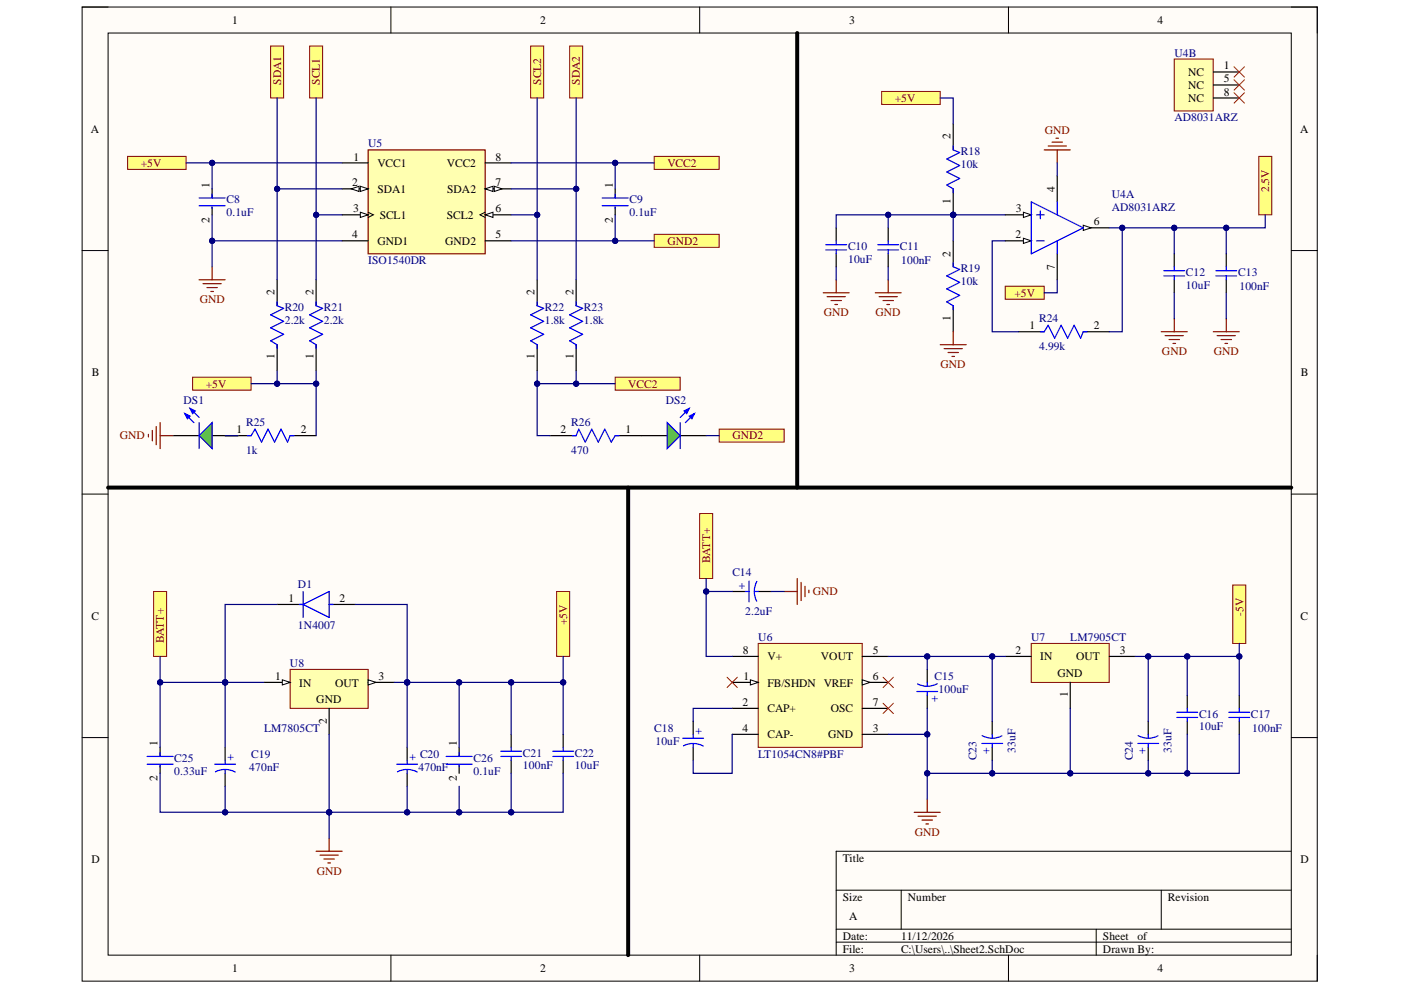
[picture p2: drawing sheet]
<svg xmlns="http://www.w3.org/2000/svg" width="297mm" height="210mm" viewBox="0 0 297 210" stroke-linecap="round" stroke-linejoin="round" font-family="sans-serif">
<defs><g id="words">
<g font-size="2.5">
<text x="49.2" y="5.1">1</text>
<text x="114.5" y="5.1">2</text>
<text x="180.1" y="5.1">3</text>
<text x="245.4" y="5.1">4</text>
<text x="251.9" y="16.1">NC</text>
<text x="259.5" y="14.7">1</text>
<text x="259.5" y="17.5">5</text>
<text x="251.9" y="18.8">NC</text>
<text x="251.9" y="21.6">NC</text>
<text x="259.5" y="20.3">8</text>
<text x="19.3" y="28.1">A</text>
<text x="275.6" y="28.1">A</text>
<text x="74.9" y="34">1</text>
<text x="80" y="35.4">VCC1</text>
<text x="94.7" y="35.4">VCC2</text>
<text x="105" y="34">8</text>
<text x="74.7" y="39.5">2</text>
<text x="80" y="40.9">SDA1</text>
<text x="94.8" y="40.9">SDA2</text>
<text x="105" y="39.5">7</text>
<text x="74.8" y="45">3</text>
<text x="80.5" y="46.4">SCL1</text>
<text x="94.7" y="46.4">SCL2</text>
<text x="105" y="45">6</text>
<text x="215.4" y="45">3</text>
<text x="231.9" y="47.8">6</text>
<text x="74.7" y="50.5">4</text>
<text x="80" y="51.9">GND1</text>
<text x="94.4" y="51.9">GND2</text>
<text x="105" y="50.5">5</text>
<text x="215.3" y="50.5">2</text>
<text x="218.3" y="69.8">1</text>
<text x="231.9" y="69.8">2</text>
<text x="19.5" y="79.7">B</text>
<text x="275.8" y="79.7">B</text>
<text x="50.2" y="91.8">1</text>
<text x="63.8" y="91.8">2</text>
<text x="118.8" y="91.8">2</text>
<text x="132.6" y="91.8">1</text>
<text x="19.4" y="131.5">C</text>
<text x="61.1" y="127.6">1</text>
<text x="72" y="127.6">2</text>
<text x="275.7" y="131.5">C</text>
<text x="157.5" y="138.6">8</text>
<text x="162.7" y="140">V+</text>
<text x="174.1" y="140">VOUT</text>
<text x="185" y="138.6">5</text>
<text x="215.3" y="138.6">2</text>
<text x="220.6" y="140">IN</text>
<text x="224.2" y="143.6">GND</text>
<text x="228.2" y="140">OUT</text>
<text x="237.4" y="138.6">3</text>
<text x="58.4" y="144.1">1</text>
<text x="63.4" y="145.6">IN</text>
<text x="67.1" y="149.1">GND</text>
<text x="71" y="145.6">OUT</text>
<text x="80.3" y="144.1">3</text>
<text x="157.4" y="149.7">2</text>
<text x="157.6" y="144.1">1</text>
<text x="162.7" y="145.6">FB/SHDN VREF</text>
<text x="185" y="144.1">6</text>
<text x="185" y="149.7">7</text>
<text x="157.4" y="155.2">4</text>
<text x="162.7" y="151.1">CAP+</text>
<text x="176.2" y="151.1">OSC</text>
<text x="185" y="155.2">3</text>
<text x="162.7" y="156.5">CAP-</text>
<text x="175.6" y="156.5">GND</text>
<text x="19.4" y="183.1">D</text>
<text x="178.7" y="182.7">Title</text>
<text x="275.7" y="183.1">D</text>
<text x="178.7" y="190.9">Size</text>
<text x="192.5" y="190.9">Number</text>
<text x="247.6" y="190.9">Revision</text>
<text x="180.1" y="195.1">A</text>
<text x="178.7" y="199.2">Date:</text>
<text x="178.7" y="202">File:</text>
<text x="191.1" y="199.2">11/12/2026</text>
<text x="191.1" y="202">C:\Users\..\Sheet2.SchDoc</text>
<text x="233.8" y="199.2">Sheet</text>
<text x="233.8" y="202">Drawn By:</text>
<text x="241.1" y="199.2">of</text>
<text x="49.2" y="206.1">1</text>
<text x="114.5" y="206.1">2</text>
<text x="180.1" y="206.1">3</text>
<text x="245.4" y="206.1">4</text>
</g>
<g font-size="2.5" fill="#000080">
<text x="249" y="12">U4B</text>
<text x="249" y="25.8">AD8031ARZ</text>
<text x="78.1" y="31.3">U5</text>
<text x="203.7" y="32.9">R18</text>
<text x="203.7" y="35.6">10k</text>
<text x="235.7" y="42">U4A</text>
<text x="48" y="43.1">C8</text>
<text x="48" y="45.9">0.1uF</text>
<text x="133.5" y="43.1">C9</text>
<text x="133.5" y="45.9">0.1uF</text>
<text x="235.7" y="44.8">AD8031ARZ</text>
<text x="179.8" y="53">C10</text>
<text x="190.8" y="53">C11</text>
<text x="78.1" y="56">ISO1540DR</text>
<text x="179.8" y="55.8">10uF</text>
<text x="191.1" y="56">100nF</text>
<text x="203.7" y="57.7">R19</text>
<text x="251.4" y="58.5">C12</text>
<text x="262.5" y="58.5">C13</text>
<text x="60.4" y="66">R20</text>
<text x="68.7" y="66">R21</text>
<text x="115.5" y="66">R22</text>
<text x="123.8" y="66">R23</text>
<text x="203.7" y="60.4">10k</text>
<text x="251.4" y="61.2">10uF</text>
<text x="262.8" y="61.6">100nF</text>
<text x="60.4" y="68.7">2.2k</text>
<text x="68.7" y="68.7">2.2k</text>
<text x="115.5" y="68.7">1.8k</text>
<text x="123.8" y="68.7">1.8k</text>
<text x="220.3" y="68.2">R24</text>
<text x="220.3" y="74.2">4.99k</text>
<text x="38.9" y="85.7">DS1</text>
<text x="141.2" y="85.7">DS2</text>
<text x="52.2" y="90.2">R25</text>
<text x="121.1" y="90.2">R26</text>
<text x="52.2" y="96.2">1k</text>
<text x="121.1" y="96.2">470</text>
<text x="63.2" y="124.6">D1</text>
<text x="155.3" y="122.2">C14</text>
<text x="158" y="130.4">2.2uF</text>
<text x="63.2" y="133.4">1N4007</text>
<text x="160.8" y="135.9">U6</text>
<text x="218.6" y="135.9">U7</text>
<text x="226.9" y="135.9">LM7905CT</text>
<text x="61.5" y="141.4">U8</text>
<text x="198.2" y="144.1">C15</text>
<text x="199" y="146.9">100uF</text>
<text x="56" y="155.2">LM7805CT</text>
<text x="138.7" y="155.2">C18</text>
<text x="254.2" y="152.1">C16</text>
<text x="254.2" y="154.9">10uF</text>
<text x="265.2" y="152.1">C17</text>
<text x="265.5" y="155.2">100nF</text>
<text x="37" y="161.5">C25</text>
<text x="53.3" y="160.7">C19</text>
<text x="89.1" y="160.7">C20</text>
<text x="100.4" y="161.5">C26</text>
<text x="110.9" y="160.4">C21</text>
<text x="121.9" y="160.4">C22</text>
<text x="139" y="157.9">10uF</text>
<text x="160.8" y="160.7">LT1054CN8#PBF</text>
<text x="37" y="164.2">0.33uF</text>
<text x="52.9" y="163.4">470nF</text>
<text x="88.7" y="163.4">470nF</text>
<text x="100.4" y="164.2">0.1uF</text>
<text x="110.9" y="163.1">100nF</text>
<text x="121.9" y="163.1">10uF</text>
</g>
<g font-size="2.5" fill="#800000">
<text x="189.7" y="21.6">+5V</text>
<text x="221.5" y="28.5">GND</text>
<text x="29.9" y="35.4">+5V</text>
<text x="141.5" y="35.4">VCC2</text>
<text x="141.5" y="51.9">GND2</text>
<text x="42.4" y="64.3">GND</text>
<text x="215.1" y="62.9">+5V</text>
<text x="174.6" y="67.1">GND</text>
<text x="185.6" y="67.1">GND</text>
<text x="246.4" y="75.3">GND</text>
<text x="257.4" y="75.3">GND</text>
<text x="43.6" y="82.2">+5V</text>
<text x="133.2" y="82.2">VCC2</text>
<text x="199.4" y="78.1">GND</text>
<text x="25.4" y="93.2">GND</text>
<text x="155.3" y="93.2">GND2</text>
<text x="172.4" y="126.2">GND</text>
<text x="193.9" y="177.2">GND</text>
<text x="67.2" y="185.4">GND</text>
</g>
<text font-size="2.5" fill="#00f" x="156.6" y="124.9">+</text>
<g font-size="2.4" fill="#800000">
<text x="59.6" y="18" transform="rotate(-90 59.6 18)">SDA1</text>
<text x="67.8" y="18" transform="rotate(-90 67.8 18)">SCL1</text>
<text x="114.8" y="18" transform="rotate(-90 114.8 18)">SCL2</text>
<text x="123" y="18" transform="rotate(-90 123 18)">SDA2</text>
<text x="269.1" y="40.8" transform="rotate(-90 269.1 40.8)">2.5V</text>
<text x="150.5" y="119.5" transform="rotate(-90 150.5 119.5)">BATT+</text>
<text x="263.6" y="130.6" transform="rotate(-90 263.6 130.6)">-5V</text>
<text x="34.8" y="136.4" transform="rotate(-90 34.8 136.4)">BATT+</text>
<text x="120.3" y="132.5" transform="rotate(-90 120.3 132.5)">+5V</text>
</g>
<g font-size="2.4">
<text x="201.5" y="29.6" transform="rotate(-90 201.5 29.6)">2</text>
<text x="44.4" y="39.8" transform="rotate(-90 44.4 39.8)">1</text>
<text x="129.9" y="39.8" transform="rotate(-90 129.9 39.8)">1</text>
<text x="223.6" y="40.6" transform="rotate(-90 223.6 40.6)">4</text>
<text x="44.4" y="47.2" transform="rotate(-90 44.4 47.2)">2</text>
<text x="129.9" y="47.2" transform="rotate(-90 129.9 47.2)">2</text>
<text x="201.5" y="43.2" transform="rotate(-90 201.5 43.2)">1</text>
<text x="201.5" y="54.4" transform="rotate(-90 201.5 54.4)">2</text>
<text x="223.6" y="57.2" transform="rotate(-90 223.6 57.2)">7</text>
<text x="58.2" y="62.6" transform="rotate(-90 58.2 62.6)">2</text>
<text x="66.5" y="62.6" transform="rotate(-90 66.5 62.6)">2</text>
<text x="113.3" y="62.6" transform="rotate(-90 113.3 62.6)">2</text>
<text x="121.6" y="62.6" transform="rotate(-90 121.6 62.6)">2</text>
<text x="201.5" y="68" transform="rotate(-90 201.5 68)">1</text>
<text x="58.2" y="76.2" transform="rotate(-90 58.2 76.2)">1</text>
<text x="66.5" y="76.2" transform="rotate(-90 66.5 76.2)">1</text>
<text x="113.3" y="76.2" transform="rotate(-90 113.3 76.2)">1</text>
<text x="121.6" y="76.2" transform="rotate(-90 121.6 76.2)">1</text>
<text x="226.4" y="147.8" transform="rotate(-90 226.4 147.8)">1</text>
<text x="69.3" y="153.5" transform="rotate(-90 69.3 153.5)">2</text>
<text x="33.4" y="158.1" transform="rotate(-90 33.4 158.1)">1</text>
<text x="96.8" y="158.1" transform="rotate(-90 96.8 158.1)">1</text>
<text x="33.4" y="165.7" transform="rotate(-90 33.4 165.7)">2</text>
<text x="96.8" y="165.7" transform="rotate(-90 96.8 165.7)">2</text>
</g>
<g font-size="2.4" fill="#00f">
<text x="198.8" y="148.8" transform="rotate(-90 198.8 148.8)">+</text>
<text x="147.5" y="154.3" transform="rotate(90 147.5 154.3)">+</text>
<text x="48.3" y="159.8" transform="rotate(90 48.3 159.8)">+</text>
<text x="86.9" y="159.8" transform="rotate(90 86.9 159.8)">+</text>
<text x="209.8" y="159.8" transform="rotate(-90 209.8 159.8)">+</text>
<text x="242.9" y="159.8" transform="rotate(-90 242.9 159.8)">+</text>
</g>
<g font-size="2.4" fill="#000080">
<text x="207" y="161.2" transform="rotate(-90 207 161.2)">C23</text>
<text x="215.3" y="159.6" transform="rotate(-90 215.3 159.6)">33uF</text>
<text x="240.2" y="161.2" transform="rotate(-90 240.2 161.2)">C24</text>
<text x="248.4" y="159.6" transform="rotate(-90 248.4 159.6)">33uF</text>
</g>
</g></defs>
<path d="M17.4 1.5h261.9v206.5h-261.9z" fill-rule="evenodd" fill="#fffcf8"/>
<path d="M17.4 1.5h261.9v206.5h-261.9z" fill="none" stroke="#000" stroke-width=".21"/>
<path d="M22.9 7h250.9v195.5h-250.9z" fill-rule="evenodd" fill="#fffcf8"/>
<g fill="none" stroke="#000" stroke-width=".21">
<path d="M17.4 1.5h5.5M22.9 7h250.9v195.5h-250.9zM82.9 1.5v5.5M148.3 1.5v5.5M213.8 1.5v5.5M273.8 1.5h5.5v5.5M17.4 53.1h5.5M273.8 53.1h5.5M17.4 104.8h5.5M273.8 104.8h5.5M17.4 156.4h5.5M273.8 156.4h5.5"/>
<path d="M177.3 188.7h96.5M177.3 197h96.5M177.3 199.8h96.5M191.1 188.7v8.3M232.4 197v5.5M246.2 188.7v8.3M273.8 180.5h-96.5v22M82.9 202.5v5.5M148.3 202.5v5.5M213.8 202.5v5.5M279.3 202.5v5.5"/>
</g>
<path d="M78.1 31.8h24.8v22h-24.8z" fill-rule="evenodd" fill="#ffffb0"/>
<path d="M78.1 31.8h24.8v22h-24.8z" fill="none" stroke="#800000" stroke-width=".25"/>
<path d="M72.5 34.5h5.6M102.9 34.5h5.5M72.5 40h5.6" fill="none" stroke="#000" stroke-width=".25"/>
<path d="M76.4 39.5l1.7 .5-1.7 .6z" fill="#f8fcff"/>
<path d="M76.4 39.5l1.7 .5-1.7 .6z" fill="none" stroke="#000" stroke-width=".21"/>
<path d="M74.5 40l1.6-.5v1.1z" fill="#f8fcff"/>
<path d="M74.5 40l1.6-.5v1.1z" fill="none" stroke="#000" stroke-width=".21"/>
<path d="M102.9 40h5.5" fill="none" stroke="#000" stroke-width=".25"/>
<path d="M102.9 40l1.6-.5v1.1z" fill="#f8fcff"/>
<path d="M102.9 40l1.6-.5v1.1z" fill="none" stroke="#000" stroke-width=".21"/>
<path d="M104.8 39.5l1.6 .5-1.6 .6z" fill="#f8fcff"/>
<path d="M104.8 39.5l1.6 .5-1.6 .6z" fill="none" stroke="#000" stroke-width=".21"/>
<path d="M72.5 45.5h5.6" fill="none" stroke="#000" stroke-width=".25"/>
<path d="M76.4 45l1.7 .5-1.7 .6z" fill="#f8fcff"/>
<path d="M76.4 45l1.7 .5-1.7 .6zM78.1 45l1.1 .5-1.1 .6" fill="none" stroke="#000" stroke-width=".21"/>
<path d="M102.9 45.5h5.5" fill="none" stroke="#000" stroke-width=".25"/>
<path d="M102.9 45.5l1.6-.5v1.1z" fill="#f8fcff"/>
<path d="M102.9 45.5l1.6-.5v1.1zM102.9 45l-1.1 .5 1.1 .6" fill="none" stroke="#000" stroke-width=".21"/>
<path d="M45 40v2M45 43.9v1.6M72.5 51.1h5.6M102.9 51.1h5.5M130.4 40v2M130.4 43.9v1.6" fill="none" stroke="#000" stroke-width=".25"/>
<path d="M42.2 42h5.5M42.2 43.6h5.5M45 41.1v.9M45 43.9v.3M127.7 42h5.5M127.7 43.6h5.5M130.4 41.1v.9M130.4 43.9v.3" fill="none" stroke="#00f" stroke-width=".25"/>
<path d="M27.1 33.2h12.4v2.7h-12.4z" fill-rule="evenodd" fill="#ffff80"/>
<path d="M27.1 33.2h12.4v2.7h-12.4z" fill="none" stroke="#800000" stroke-width=".21"/>
<path d="M42.2 59.3h5.5M45 56.6v2.7M43 60.1h3.9M43.9 61h2.2M44.7 61.8h.5" fill="none" stroke="#800000" stroke-width=".25"/>
<path d="M40.8 80h12.4v2.7h-12.4z" fill-rule="evenodd" fill="#ffff80"/>
<path d="M40.8 80h12.4v2.7h-12.4z" fill="none" stroke="#800000" stroke-width=".21"/>
<path d="M36.7 92.4h5.5M45 92.4h5.5" fill="none" stroke="#000" stroke-width=".25"/>
<path d="M45 89.6v5.5l-2.8-2.7z" fill="#0f0"/>
<path d="M39.2 87.7l1.9 1.9M40.3 86.6l1.9 1.9M45 89.6v5.5l-2.8-2.7z" fill="none" stroke="#00f" stroke-width=".25"/>
<path d="M39.2 87.7l1.1 .5-.6 .6z" fill="#00f"/>
<path d="M39.2 87.7l1.1 .5-.6 .6z" fill="none" stroke="#00f" stroke-width=".25"/>
<path d="M40.3 86.6l1.1 .5-.6 .6z" fill="#00f"/>
<path d="M40.3 86.6l1.1 .5-.6 .6zM42.2 89.6v5.5" fill="none" stroke="#00f" stroke-width=".25"/>
<path d="M31.5 92.1v.5M32.3 91.3v2.2M33.1 90.4v3.9M33.9 89.6v5.5M33.9 92.4h2.8" fill="none" stroke="#800000" stroke-width=".25"/>
<path d="M135.9 92.4h5.6M144.2 92.4h5.5" fill="none" stroke="#000" stroke-width=".25"/>
<path d="M141.5 89.6l2.7 2.8-2.7 2.7z" fill="#0f0"/>
<path d="M141.5 89.6l2.7 2.8-2.7 2.7zM146.1 86.6l-1.9 1.9M147.2 87.7l-1.9 1.9" fill="none" stroke="#00f" stroke-width=".25"/>
<path d="M146.1 88.2l1.1-.5-.5 1.1z" fill="#00f"/>
<path d="M146.1 88.2l1.1-.5-.5 1.1z" fill="none" stroke="#00f" stroke-width=".25"/>
<path d="M145 87.1l1.1-.5-.5 1.1z" fill="#00f"/>
<path d="M144.2 89.6v5.5M145 87.1l1.1-.5-.5 1.1z" fill="none" stroke="#00f" stroke-width=".25"/>
<path d="M138.7 49.7h13.8v2.7h-13.8z" fill-rule="evenodd" fill="#ffff80"/>
<path d="M138.7 49.7h13.8v2.7h-13.8z" fill="none" stroke="#800000" stroke-width=".21"/>
<path d="M152.5 91h13.8v2.7h-13.8z" fill-rule="evenodd" fill="#ffff80"/>
<path d="M152.5 91h13.8v2.7h-13.8z" fill="none" stroke="#800000" stroke-width=".21"/>
<path d="M138.7 33.2h13.8v2.7h-13.8z" fill-rule="evenodd" fill="#ffff80"/>
<path d="M138.7 33.2h13.8v2.7h-13.8z" fill="none" stroke="#800000" stroke-width=".21"/>
<path d="M120.8 9.8h2.7v11h-2.7z" fill-rule="evenodd" fill="#ffff80"/>
<path d="M120.8 9.8h2.7v11h-2.7z" fill="none" stroke="#800000" stroke-width=".21"/>
<path d="M112.5 9.8h2.8v11h-2.8z" fill-rule="evenodd" fill="#ffff80"/>
<path d="M112.5 9.8h2.8v11h-2.8z" fill="none" stroke="#800000" stroke-width=".21"/>
<path d="M65.7 9.8h2.7v11h-2.7z" fill-rule="evenodd" fill="#ffff80"/>
<path d="M65.7 9.8h2.7v11h-2.7z" fill="none" stroke="#800000" stroke-width=".21"/>
<path d="M57.4 9.8h2.7v11h-2.7z" fill-rule="evenodd" fill="#ffff80"/>
<path d="M57.4 9.8h2.7v11h-2.7z" fill="none" stroke="#800000" stroke-width=".21"/>
<path d="M130.4 80h13.8v2.7h-13.8z" fill-rule="evenodd" fill="#ffff80"/>
<path d="M130.4 80h13.8v2.7h-13.8z" fill="none" stroke="#800000" stroke-width=".21"/>
<g fill="none" stroke="#000" stroke-width=".25">
<path d="M224.2 37.3v5.5M58.8 59.3v5.5M67 59.3v5.5M113.9 59.3v5.5M122.2 59.3v5.5M224.2 53.8v5.5M229.7 48.3h5.5M58.8 73.1v5.5M67 73.1v5.5M113.9 73.1v5.5M122.2 73.1v5.5M116.6 92.4h5.6"/>
<path d="M130.4 92.4h5.5"/>
</g>
<path d="M58.8 64v.8l1.3 .6-2.7 1.4 2.7 1.3-2.7 1.4 2.7 1.4-2.7 1.4 1.4 .8v.8M67 64v.8l1.4 .6-2.7 1.4 2.7 1.3-2.7 1.4 2.7 1.4-2.7 1.4 1.3 .8v.8M113.9 64v.8l1.4 .6-2.8 1.4 2.8 1.3-2.8 1.4 2.8 1.4-2.8 1.4 1.4 .8v.8M122.2 64v.8l1.3 .6-2.7 1.4 2.7 1.3-2.7 1.4 2.7 1.4-2.7 1.4 1.4 .8v.8M121.3 92.4h.9l.5-1.4 1.4 2.7 1.4-2.7 1.3 2.7 1.4-2.7 1.4 2.7 .8-1.3h.9" fill="none" stroke="#00f" stroke-width=".25"/>
<path d="M229.7 47.8l1.6 .5-1.6 .6z" fill="#f8fcff"/>
<path d="M229.7 47.8l1.6 .5-1.6 .6z" fill="none" stroke="#000" stroke-width=".21"/>
<path d="M213.1 45.5h5.5" fill="none" stroke="#000" stroke-width=".25"/>
<path d="M217 45l1.6 .5-1.6 .6z" fill="#f8fcff"/>
<path d="M217 45l1.6 .5-1.6 .6z" fill="none" stroke="#000" stroke-width=".21"/>
<path d="M213.1 51.1h5.5" fill="none" stroke="#000" stroke-width=".25"/>
<path d="M217 50.5l1.6 .6-1.6 .5z" fill="#f8fcff"/>
<path d="M217 50.5l1.6 .6-1.6 .5z" fill="none" stroke="#000" stroke-width=".21"/>
<path d="M218.6 42.8l11.1 5.5-11.1 5.5zM219.7 51.1h1.7M219.7 45.5h1.7M220.6 44.7v1.7M224.2 42.8v2.7M224.2 51.1v2.7" fill="none" stroke="#00f" stroke-width=".25"/>
<path d="M249 12.5h8.2v11h-8.2z" fill-rule="evenodd" fill="#ffffb0"/>
<path d="M249 12.5h8.2v11h-8.2z" fill="none" stroke="#800000" stroke-width=".21"/>
<path d="M257.2 15.3h5.6M257.2 18h5.6M257.2 20.8h5.6M177.3 48.3v2.8M177.3 53.8v2.8M188.3 48.3v2.8M188.3 53.8v2.8M249 53.8v2.8M249 59.3v2.8M260 53.8v2.8M260 59.3v2.8" fill="none" stroke="#000" stroke-width=".25"/>
<g fill="none" stroke="#00f" stroke-width=".25">
<path d="M175.1 51.9h4.4M175.1 53h4.4M177.3 51.1v.8M177.3 53v.8M186.1 51.9h4.4M186.1 53h4.4M188.3 51.1v.8M188.3 53v.8M246.8 57.4h4.4M246.8 58.5h4.4M249 56.6v.8M249 58.5v.8"/>
<path d="M257.8 57.4h4.4M257.8 58.5h4.4M260 56.6v.8M260 58.5v.8"/>
</g>
<circle cx="202.1" cy="45.6" r=".55" fill="#000080"/>
<circle cx="202.1" cy="45.6" r=".55" fill="none" stroke="#000080" stroke-width=".21"/>
<path d="M202.1 40v5.5" fill="none" stroke="#000" stroke-width=".25"/>
<circle cx="202.1" cy="45.6" r=".55" fill="#000080"/>
<circle cx="202.1" cy="45.6" r=".55" fill="none" stroke="#000080" stroke-width=".21"/>
<path d="M202.1 26.3v5.5M202.1 51.1v5.5M202.1 64.8v5.5M215.9 70.3h5.5M229.7 70.3h5.5" fill="none" stroke="#000" stroke-width=".25"/>
<path d="M202.1 31v.8l1.4 .5-2.8 1.4 2.8 1.4-2.8 1.4 2.8 1.3-2.8 1.4 1.4 .8v.9M202.1 55.7v.9l1.4 .5-2.8 1.4 2.8 1.4-2.8 1.4 2.8 1.3-2.8 1.4 1.4 .8v.9M220.6 70.3h.8l.8-1.3 1.4 2.7 1.4-2.7 1.4 2.7 1.3-2.7 1.4 2.7 .6-1.4h.8" fill="none" stroke="#00f" stroke-width=".25"/>
<g fill="none" stroke="#800000" stroke-width=".25">
<path d="M177.3 59.3v2.8M188.3 59.3v2.8M174.5 62.1h5.5M175.4 62.9h3.8M176.2 63.7h2.2M177 64.6h.6M185.6 62.1h5.5M186.4 62.9h3.8M187.2 63.7h2.2M188 64.6h.6M199.3 73.1h5.6M200.2 73.9h3.8"/>
<path d="M201 74.7h2.2M201.8 75.6h.6M202.1 70.3v2.8M246.2 70.3h5.5M247 71.2h3.9M247.9 72h2.2M248.7 72.8h.5M249 67.6v2.7M257.2 70.3h5.6M258.1 71.2h3.8M258.9 72h2.2M259.7 72.8h.6"/>
<path d="M260 67.6v2.7"/>
</g>
<path d="M186.9 19.4h12.4v2.7h-12.4z" fill-rule="evenodd" fill="#ffff80"/>
<path d="M186.9 19.4h12.4v2.7h-12.4z" fill="none" stroke="#800000" stroke-width=".21"/>
<path d="M213.1 60.7h8.3v2.8h-8.3z" fill-rule="evenodd" fill="#ffff80"/>
<path d="M213.1 60.7h8.3v2.8h-8.3z" fill="none" stroke="#800000" stroke-width=".21"/>
<path d="M221.4 31.8h5.5M222.2 31h3.9M223.1 30.1h2.2M223.9 29.3h.5M224.2 31.8v2.7" fill="none" stroke="#800000" stroke-width=".25"/>
<path d="M61.5 141.9h16.6v8.3h-16.6z" fill-rule="evenodd" fill="#ffffb0"/>
<path d="M61.5 141.9h16.6v8.3h-16.6z" fill="none" stroke="#800000" stroke-width=".21"/>
<path d="M56 144.7h5.5" fill="none" stroke="#000" stroke-width=".25"/>
<path d="M59.9 144.1l1.6 .6-1.6 .5z" fill="#f8fcff"/>
<path d="M59.9 144.1l1.6 .6-1.6 .5z" fill="none" stroke="#000" stroke-width=".21"/>
<path d="M69.8 150.2v5.5M78.1 144.7h5.5" fill="none" stroke="#000" stroke-width=".25"/>
<path d="M78.1 144.1l1.6 .6-1.6 .5z" fill="#f8fcff"/>
<path d="M78.1 144.1l1.6 .6-1.6 .5z" fill="none" stroke="#000" stroke-width=".21"/>
<path d="M218.6 136.4h16.6v8.3h-16.6z" fill-rule="evenodd" fill="#ffffb0"/>
<path d="M218.6 136.4h16.6v8.3h-16.6z" fill="none" stroke="#800000" stroke-width=".21"/>
<path d="M58.8 128.2h5.5M69.8 128.2h5.5M213.1 139.2h5.5M235.2 139.2h5.5M33.9 158.5v1.9M47.7 158.5v2.7M86.3 158.5v2.7M226.9 144.7v5.5M33.9 162.3v1.7M47.7 164v2.7M86.3 164v2.7" fill="none" stroke="#000" stroke-width=".25"/>
<g fill="none" stroke="#00f" stroke-width=".25">
<path d="M63.4 128.2h.9M64.3 128.2l5.5-2.8v5.5zM64.3 125.4v5.5M69.8 128.2h.8M33.9 159.6v.8M31.2 160.4h5.5M31.2 162h5.5M33.9 162.3v.3M45.5 162h4.4M45.7 163.6a4.4 4.4 0 0 1 4.2 .1M47.7 161.2v.8M47.7 163.1v.9"/>
<path d="M84.1 162h4.4M84.3 163.6a4.4 4.4 0 0 1 4.2 .1M86.3 161.2v.8M86.3 163.1v.9"/>
</g>
<path d="M69.8 177.7v2.8M67 180.5h5.5M67.9 181.3h3.8M68.7 182.1h2.2M69.5 183h.6" fill="none" stroke="#800000" stroke-width=".25"/>
<path d="M118 125.4h2.8v13.8h-2.8z" fill-rule="evenodd" fill="#ffff80"/>
<path d="M118 125.4h2.8v13.8h-2.8z" fill="none" stroke="#800000" stroke-width=".21"/>
<path d="M32.6 125.4h2.7v13.8h-2.7z" fill-rule="evenodd" fill="#ffff80"/>
<path d="M32.6 125.4h2.7v13.8h-2.7z" fill="none" stroke="#800000" stroke-width=".21"/>
<path d="M160.8 136.4h22v22.1h-22z" fill-rule="evenodd" fill="#ffffb0"/>
<path d="M160.8 136.4h22v22.1h-22z" fill="none" stroke="#800000" stroke-width=".21"/>
<path d="M155.2 144.7h5.5" fill="none" stroke="#000" stroke-width=".25"/>
<path d="M159.1 144.1l1.6 .6-1.6 .5z" fill="#f8fcff"/>
<path d="M159.1 144.1l1.6 .6-1.6 .5z" fill="none" stroke="#000" stroke-width=".21"/>
<path d="M182.8 139.2h5.5M155.2 150.2h5.5M155.2 155.7h5.5M182.8 155.7h5.5M182.8 144.7h5.5" fill="none" stroke="#000" stroke-width=".25"/>
<path d="M182.8 144.1l1.7 .6-1.7 .5z" fill="#f8fcff"/>
<path d="M182.8 144.1l1.7 .6-1.7 .5z" fill="none" stroke="#000" stroke-width=".21"/>
<path d="M47.7 92.4h5.5M61.5 92.4h5.5M155.2 139.2h5.5M97.3 158.5v1.9M182.8 150.2h5.5M97.3 162.3v1.7" fill="none" stroke="#000" stroke-width=".25"/>
<path d="M52.4 92.4h.8l.9-1.4 1.3 2.7 1.4-2.7 1.4 2.7 1.4-2.7 1.4 2.7 .5-1.3h.8M97.3 159.6v.8M94.6 160.4h5.5M94.6 162h5.5M97.3 162.3v.3" fill="none" stroke="#00f" stroke-width=".25"/>
<path d="M148.3 108.9h2.8v13.8h-2.8z" fill-rule="evenodd" fill="#ffff80"/>
<path d="M148.3 108.9h2.8v13.8h-2.8z" fill="none" stroke="#800000" stroke-width=".21"/>
<g fill="none" stroke="#000" stroke-width=".25">
<path d="M155.2 125.4h2.8M160.7 125.4h2.8M108.4 155.7v2.8M119.4 155.7v2.8M147 152.9v2.8M147 158.5v2.7M196.6 141.9v2.8M196.6 147.4v2.8M251.7 147.4v2.8M251.7 153v2.7M262.8 147.4v2.8M262.8 153v2.7"/>
<path d="M108.4 161.2v2.8M119.4 161.2v2.8"/>
</g>
<g fill="none" stroke="#00f" stroke-width=".25">
<path d="M158 125.4h.8M158.8 123.2v4.4M159.9 125.4h.8M160.5 123.3a4.4 4.4 0 0 0-.1 4.2M106.2 159.3h4.4M108.4 158.5v.8M117.2 159.3h4.4M119.4 158.5v.8M144.8 156.5h4.4M144.9 158.1a4.4 4.4 0 0 1 4.2 .1M147 155.7v.8M147 157.6v.9"/>
<path d="M194.4 146.6h4.4M196.6 144.7v.8M196.6 146.6v.8M198.7 145a4.4 4.4 0 0 1-4.2 0M249.5 151h4.4M249.5 152.1h4.4M251.7 150.2v.8M251.7 152.1v.9M260.5 151h4.4M260.5 152.1h4.4M262.8 150.2v.8M262.8 152.1v.9"/>
<path d="M106.2 160.4h4.4M108.4 160.4v.8M117.2 160.4h4.4M119.4 160.4v.8"/>
</g>
<path d="M166.3 125.4h2.7M169 122.7v5.5M169.8 123.5v3.8M170.7 124.3v2.2M171.5 125.1v.6M193.8 172.2h5.5M194.7 173h3.8M195.5 173.9h2.2M196.3 174.7h.6M196.6 169.5v2.7" fill="none" stroke="#800000" stroke-width=".25"/>
<path d="M261.4 124h2.7v12.4h-2.7z" fill-rule="evenodd" fill="#ffff80"/>
<path d="M261.4 124h2.7v12.4h-2.7z" fill="none" stroke="#800000" stroke-width=".21"/>
<path d="M169 7v96.4M22.9 103.4h250.9M133.2 103.4v99.1" fill="none" stroke="#000" stroke-width=".85"/>
<path d="M266.9 33.2h2.7v12.3h-2.7z" fill-rule="evenodd" fill="#ffff80"/>
<path d="M266.9 33.2h2.7v12.3h-2.7z" fill="none" stroke="#800000" stroke-width=".21"/>
<path d="M210.4 153v2.7M210.4 158.5v2.7M243.4 153v2.7M243.4 158.5v2.7" fill="none" stroke="#000" stroke-width=".25"/>
<path d="M208.2 157.6h4.4M208.2 156a4.4 4.4 0 0 0 4.2 0M210.4 155.7v.8M210.4 157.6v.9M241.2 157.6h4.5M241.3 156a4.4 4.4 0 0 0 4.2 0M243.4 155.7v.8M243.4 157.6v.9" fill="none" stroke="#00f" stroke-width=".25"/>
<path d="M45 45.5v5.6h27.5" fill="none" stroke="#000080" stroke-width=".25"/>
<circle cx="45" cy="51.1" r=".55" fill="#000080"/>
<circle cx="45" cy="51.1" r=".55" fill="none" stroke="#000080" stroke-width=".21"/>
<path d="M72.5 45.5h-5.5v13.8" fill="none" stroke="#000080" stroke-width=".25"/>
<circle cx="67" cy="45.6" r=".55" fill="#000080"/>
<circle cx="67" cy="45.6" r=".55" fill="none" stroke="#000080" stroke-width=".21"/>
<path d="M108.4 40h13.8v19.3" fill="none" stroke="#000080" stroke-width=".25"/>
<circle cx="122.2" cy="40" r=".55" fill="#000080"/>
<circle cx="122.2" cy="40" r=".55" fill="none" stroke="#000080" stroke-width=".21"/>
<path d="M108.4 45.5h5.5v13.8" fill="none" stroke="#000080" stroke-width=".25"/>
<circle cx="113.9" cy="45.6" r=".55" fill="#000080"/>
<circle cx="113.9" cy="45.6" r=".55" fill="none" stroke="#000080" stroke-width=".21"/>
<path d="M72.5 34.5h-27.5v5.5" fill="none" stroke="#000080" stroke-width=".25"/>
<circle cx="45" cy="34.5" r=".55" fill="#000080"/>
<circle cx="45" cy="34.5" r=".55" fill="none" stroke="#000080" stroke-width=".21"/>
<path d="M39.5 34.5h5.5" fill="none" stroke="#000080" stroke-width=".25"/>
<circle cx="45" cy="34.5" r=".55" fill="#000080"/>
<circle cx="45" cy="34.5" r=".55" fill="none" stroke="#000080" stroke-width=".21"/>
<path d="M45 51.1v5.5" fill="none" stroke="#000080" stroke-width=".25"/>
<circle cx="45" cy="51.1" r=".55" fill="#000080"/>
<circle cx="45" cy="51.1" r=".55" fill="none" stroke="#000080" stroke-width=".21"/>
<path d="M53.2 81.4h5.6" fill="none" stroke="#000080" stroke-width=".25"/>
<circle cx="58.8" cy="81.3" r=".55" fill="#000080"/>
<circle cx="58.8" cy="81.3" r=".55" fill="none" stroke="#000080" stroke-width=".21"/>
<path d="M113.9 20.8v24.7M149.7 92.4h2.8" fill="none" stroke="#000080" stroke-width=".25"/>
<circle cx="113.9" cy="45.6" r=".55" fill="#000080"/>
<circle cx="113.9" cy="45.6" r=".55" fill="none" stroke="#000080" stroke-width=".21"/>
<path d="M122.2 20.8v19.2" fill="none" stroke="#000080" stroke-width=".25"/>
<circle cx="122.2" cy="40" r=".55" fill="#000080"/>
<circle cx="122.2" cy="40" r=".55" fill="none" stroke="#000080" stroke-width=".21"/>
<path d="M58.8 40h13.7" fill="none" stroke="#000080" stroke-width=".25"/>
<circle cx="58.8" cy="40" r=".55" fill="#000080"/>
<circle cx="58.8" cy="40" r=".55" fill="none" stroke="#000080" stroke-width=".21"/>
<path d="M58.8 20.8v38.5" fill="none" stroke="#000080" stroke-width=".25"/>
<circle cx="58.8" cy="40" r=".55" fill="#000080"/>
<circle cx="58.8" cy="40" r=".55" fill="none" stroke="#000080" stroke-width=".21"/>
<path d="M67 20.8v24.7" fill="none" stroke="#000080" stroke-width=".25"/>
<circle cx="67" cy="45.6" r=".55" fill="#000080"/>
<circle cx="67" cy="45.6" r=".55" fill="none" stroke="#000080" stroke-width=".21"/>
<path d="M122.2 78.6v2.8" fill="none" stroke="#000080" stroke-width=".25"/>
<circle cx="122.2" cy="81.3" r=".55" fill="#000080"/>
<circle cx="122.2" cy="81.3" r=".55" fill="none" stroke="#000080" stroke-width=".21"/>
<path d="M58.8 78.6v2.8h8.2v-2.8" fill="none" stroke="#000080" stroke-width=".25"/>
<circle cx="58.8" cy="81.3" r=".55" fill="#000080"/>
<circle cx="58.8" cy="81.3" r=".55" fill="none" stroke="#000080" stroke-width=".21"/>
<circle cx="67" cy="81.3" r=".55" fill="#000080"/>
<circle cx="67" cy="81.3" r=".55" fill="none" stroke="#000080" stroke-width=".21"/>
<path d="M113.9 78.6v2.8h16.5" fill="none" stroke="#000080" stroke-width=".25"/>
<circle cx="113.9" cy="81.3" r=".55" fill="#000080"/>
<circle cx="113.9" cy="81.3" r=".55" fill="none" stroke="#000080" stroke-width=".21"/>
<circle cx="122.2" cy="81.3" r=".55" fill="#000080"/>
<circle cx="122.2" cy="81.3" r=".55" fill="none" stroke="#000080" stroke-width=".21"/>
<path d="M47.7 92.4h2.8M67 81.4v11" fill="none" stroke="#000080" stroke-width=".25"/>
<circle cx="67" cy="81.3" r=".55" fill="#000080"/>
<circle cx="67" cy="81.3" r=".55" fill="none" stroke="#000080" stroke-width=".21"/>
<path d="M113.9 81.4v11h2.7" fill="none" stroke="#000080" stroke-width=".25"/>
<circle cx="113.9" cy="81.3" r=".55" fill="#000080"/>
<circle cx="113.9" cy="81.3" r=".55" fill="none" stroke="#000080" stroke-width=".21"/>
<path d="M108.4 51.1h30.3" fill="none" stroke="#000080" stroke-width=".25"/>
<circle cx="130.4" cy="51.1" r=".55" fill="#000080"/>
<circle cx="130.4" cy="51.1" r=".55" fill="none" stroke="#000080" stroke-width=".21"/>
<path d="M108.4 34.5h30.3" fill="none" stroke="#000080" stroke-width=".25"/>
<circle cx="130.4" cy="34.5" r=".55" fill="#000080"/>
<circle cx="130.4" cy="34.5" r=".55" fill="none" stroke="#000080" stroke-width=".21"/>
<path d="M130.4 45.5v5.6" fill="none" stroke="#000080" stroke-width=".25"/>
<circle cx="130.4" cy="51.1" r=".55" fill="#000080"/>
<circle cx="130.4" cy="51.1" r=".55" fill="none" stroke="#000080" stroke-width=".21"/>
<path d="M130.4 34.5v5.5" fill="none" stroke="#000080" stroke-width=".25"/>
<circle cx="130.4" cy="34.5" r=".55" fill="#000080"/>
<circle cx="130.4" cy="34.5" r=".55" fill="none" stroke="#000080" stroke-width=".21"/>
<path d="M213.1 45.5h-11v5.6" fill="none" stroke="#000080" stroke-width=".25"/>
<circle cx="202.1" cy="45.6" r=".55" fill="#000080"/>
<circle cx="202.1" cy="45.6" r=".55" fill="none" stroke="#000080" stroke-width=".21"/>
<path d="M202.1 45.5h-24.8v2.8" fill="none" stroke="#000080" stroke-width=".25"/>
<circle cx="188.3" cy="45.6" r=".55" fill="#000080"/>
<circle cx="188.3" cy="45.6" r=".55" fill="none" stroke="#000080" stroke-width=".21"/>
<circle cx="202.1" cy="45.6" r=".55" fill="#000080"/>
<circle cx="202.1" cy="45.6" r=".55" fill="none" stroke="#000080" stroke-width=".21"/>
<path d="M188.3 45.5v2.8" fill="none" stroke="#000080" stroke-width=".25"/>
<circle cx="188.3" cy="45.6" r=".55" fill="#000080"/>
<circle cx="188.3" cy="45.6" r=".55" fill="none" stroke="#000080" stroke-width=".21"/>
<path d="M177.3 56.6v2.7M188.3 56.6v2.7M213.1 51.1h-2.7v19.2h5.5M235.2 48.3h2.7v22h-2.7" fill="none" stroke="#000080" stroke-width=".25"/>
<circle cx="237.9" cy="48.3" r=".55" fill="#000080"/>
<circle cx="237.9" cy="48.3" r=".55" fill="none" stroke="#000080" stroke-width=".21"/>
<path d="M237.9 48.3h11.1v5.5" fill="none" stroke="#000080" stroke-width=".25"/>
<circle cx="237.9" cy="48.3" r=".55" fill="#000080"/>
<circle cx="237.9" cy="48.3" r=".55" fill="none" stroke="#000080" stroke-width=".21"/>
<circle cx="249" cy="48.3" r=".55" fill="#000080"/>
<circle cx="249" cy="48.3" r=".55" fill="none" stroke="#000080" stroke-width=".21"/>
<path d="M249 48.3h11v5.5" fill="none" stroke="#000080" stroke-width=".25"/>
<circle cx="260" cy="48.3" r=".55" fill="#000080"/>
<circle cx="260" cy="48.3" r=".55" fill="none" stroke="#000080" stroke-width=".21"/>
<circle cx="249" cy="48.3" r=".55" fill="#000080"/>
<circle cx="249" cy="48.3" r=".55" fill="none" stroke="#000080" stroke-width=".21"/>
<path d="M199.3 20.8h2.8v5.5M224.2 34.5v2.8M224.2 59.3v2.8h-2.8M249 62.1v5.5M260 62.1v5.5M58.8 128.2h-11.1v16.5" fill="none" stroke="#000080" stroke-width=".25"/>
<circle cx="47.7" cy="144.7" r=".55" fill="#000080"/>
<circle cx="47.7" cy="144.7" r=".55" fill="none" stroke="#000080" stroke-width=".21"/>
<path d="M97.3 166.7v5.5h-11" fill="none" stroke="#000080" stroke-width=".25"/>
<circle cx="97.3" cy="172.2" r=".55" fill="#000080"/>
<circle cx="97.3" cy="172.2" r=".55" fill="none" stroke="#000080" stroke-width=".21"/>
<circle cx="86.3" cy="172.2" r=".55" fill="#000080"/>
<circle cx="86.3" cy="172.2" r=".55" fill="none" stroke="#000080" stroke-width=".21"/>
<path d="M97.3 144.7v13.8" fill="none" stroke="#000080" stroke-width=".25"/>
<circle cx="97.3" cy="144.7" r=".55" fill="#000080"/>
<circle cx="97.3" cy="144.7" r=".55" fill="none" stroke="#000080" stroke-width=".21"/>
<path d="M47.7 144.7h8.3" fill="none" stroke="#000080" stroke-width=".25"/>
<circle cx="47.7" cy="144.7" r=".55" fill="#000080"/>
<circle cx="47.7" cy="144.7" r=".55" fill="none" stroke="#000080" stroke-width=".21"/>
<path d="M47.7 166.7v5.5" fill="none" stroke="#000080" stroke-width=".25"/>
<circle cx="47.7" cy="172.2" r=".55" fill="#000080"/>
<circle cx="47.7" cy="172.2" r=".55" fill="none" stroke="#000080" stroke-width=".21"/>
<path d="M47.7 144.7v13.8" fill="none" stroke="#000080" stroke-width=".25"/>
<circle cx="47.7" cy="144.7" r=".55" fill="#000080"/>
<circle cx="47.7" cy="144.7" r=".55" fill="none" stroke="#000080" stroke-width=".21"/>
<path d="M69.8 172.2v5.5" fill="none" stroke="#000080" stroke-width=".25"/>
<circle cx="69.8" cy="172.2" r=".55" fill="#000080"/>
<circle cx="69.8" cy="172.2" r=".55" fill="none" stroke="#000080" stroke-width=".21"/>
<path d="M69.8 155.7v16.5" fill="none" stroke="#000080" stroke-width=".25"/>
<circle cx="69.8" cy="172.2" r=".55" fill="#000080"/>
<circle cx="69.8" cy="172.2" r=".55" fill="none" stroke="#000080" stroke-width=".21"/>
<path d="M86.3 144.7v13.8" fill="none" stroke="#000080" stroke-width=".25"/>
<circle cx="86.3" cy="144.7" r=".55" fill="#000080"/>
<circle cx="86.3" cy="144.7" r=".55" fill="none" stroke="#000080" stroke-width=".21"/>
<path d="M33.9 139.2v5.5h13.8" fill="none" stroke="#000080" stroke-width=".25"/>
<circle cx="33.9" cy="144.7" r=".55" fill="#000080"/>
<circle cx="33.9" cy="144.7" r=".55" fill="none" stroke="#000080" stroke-width=".21"/>
<circle cx="47.7" cy="144.7" r=".55" fill="#000080"/>
<circle cx="47.7" cy="144.7" r=".55" fill="none" stroke="#000080" stroke-width=".21"/>
<path d="M33.9 164v8.2h52.4v-5.5" fill="none" stroke="#000080" stroke-width=".25"/>
<circle cx="86.3" cy="172.2" r=".55" fill="#000080"/>
<circle cx="86.3" cy="172.2" r=".55" fill="none" stroke="#000080" stroke-width=".21"/>
<circle cx="69.8" cy="172.2" r=".55" fill="#000080"/>
<circle cx="69.8" cy="172.2" r=".55" fill="none" stroke="#000080" stroke-width=".21"/>
<circle cx="47.7" cy="172.2" r=".55" fill="#000080"/>
<circle cx="47.7" cy="172.2" r=".55" fill="none" stroke="#000080" stroke-width=".21"/>
<path d="M33.9 144.7v13.8" fill="none" stroke="#000080" stroke-width=".25"/>
<circle cx="33.9" cy="144.7" r=".55" fill="#000080"/>
<circle cx="33.9" cy="144.7" r=".55" fill="none" stroke="#000080" stroke-width=".21"/>
<path d="M83.6 144.7h2.7" fill="none" stroke="#000080" stroke-width=".25"/>
<circle cx="86.3" cy="144.7" r=".55" fill="#000080"/>
<circle cx="86.3" cy="144.7" r=".55" fill="none" stroke="#000080" stroke-width=".21"/>
<path d="M75.3 128.2h11v16.5" fill="none" stroke="#000080" stroke-width=".25"/>
<circle cx="86.3" cy="144.7" r=".55" fill="#000080"/>
<circle cx="86.3" cy="144.7" r=".55" fill="none" stroke="#000080" stroke-width=".21"/>
<path d="M163.5 125.4h2.8M155.2 150.2h-8.2v2.7M155.2 155.7v8.3h-8.2v-2.8M108.4 164v8.2" fill="none" stroke="#000080" stroke-width=".25"/>
<circle cx="108.4" cy="172.2" r=".55" fill="#000080"/>
<circle cx="108.4" cy="172.2" r=".55" fill="none" stroke="#000080" stroke-width=".21"/>
<path d="M108.4 144.7v11" fill="none" stroke="#000080" stroke-width=".25"/>
<circle cx="108.4" cy="144.7" r=".55" fill="#000080"/>
<circle cx="108.4" cy="144.7" r=".55" fill="none" stroke="#000080" stroke-width=".21"/>
<path d="M119.4 144.7v11" fill="none" stroke="#000080" stroke-width=".25"/>
<circle cx="119.4" cy="144.7" r=".55" fill="#000080"/>
<circle cx="119.4" cy="144.7" r=".55" fill="none" stroke="#000080" stroke-width=".21"/>
<path d="M119.4 139.2v5.5h-33.1" fill="none" stroke="#000080" stroke-width=".25"/>
<circle cx="86.3" cy="144.7" r=".55" fill="#000080"/>
<circle cx="86.3" cy="144.7" r=".55" fill="none" stroke="#000080" stroke-width=".21"/>
<circle cx="97.3" cy="144.7" r=".55" fill="#000080"/>
<circle cx="97.3" cy="144.7" r=".55" fill="none" stroke="#000080" stroke-width=".21"/>
<circle cx="108.4" cy="144.7" r=".55" fill="#000080"/>
<circle cx="108.4" cy="144.7" r=".55" fill="none" stroke="#000080" stroke-width=".21"/>
<circle cx="119.4" cy="144.7" r=".55" fill="#000080"/>
<circle cx="119.4" cy="144.7" r=".55" fill="none" stroke="#000080" stroke-width=".21"/>
<path d="M119.4 164v8.2h-22.1" fill="none" stroke="#000080" stroke-width=".25"/>
<circle cx="97.3" cy="172.2" r=".55" fill="#000080"/>
<circle cx="97.3" cy="172.2" r=".55" fill="none" stroke="#000080" stroke-width=".21"/>
<circle cx="108.4" cy="172.2" r=".55" fill="#000080"/>
<circle cx="108.4" cy="172.2" r=".55" fill="none" stroke="#000080" stroke-width=".21"/>
<path d="M196.6 150.2v5.5" fill="none" stroke="#000080" stroke-width=".25"/>
<circle cx="196.6" cy="155.7" r=".55" fill="#000080"/>
<circle cx="196.6" cy="155.7" r=".55" fill="none" stroke="#000080" stroke-width=".21"/>
<path d="M196.6 139.2v2.7" fill="none" stroke="#000080" stroke-width=".25"/>
<circle cx="196.6" cy="139.2" r=".55" fill="#000080"/>
<circle cx="196.6" cy="139.2" r=".55" fill="none" stroke="#000080" stroke-width=".21"/>
<path d="M188.3 139.2h24.8" fill="none" stroke="#000080" stroke-width=".25"/>
<circle cx="196.6" cy="139.2" r=".55" fill="#000080"/>
<circle cx="196.6" cy="139.2" r=".55" fill="none" stroke="#000080" stroke-width=".21"/>
<circle cx="210.4" cy="139.2" r=".55" fill="#000080"/>
<circle cx="210.4" cy="139.2" r=".55" fill="none" stroke="#000080" stroke-width=".21"/>
<path d="M210.4 161.2v2.8" fill="none" stroke="#000080" stroke-width=".25"/>
<circle cx="210.4" cy="164" r=".55" fill="#000080"/>
<circle cx="210.4" cy="164" r=".55" fill="none" stroke="#000080" stroke-width=".21"/>
<path d="M210.4 139.2v13.8" fill="none" stroke="#000080" stroke-width=".25"/>
<circle cx="210.4" cy="139.2" r=".55" fill="#000080"/>
<circle cx="210.4" cy="139.2" r=".55" fill="none" stroke="#000080" stroke-width=".21"/>
<path d="M226.9 150.2v13.8" fill="none" stroke="#000080" stroke-width=".25"/>
<circle cx="226.9" cy="164" r=".55" fill="#000080"/>
<circle cx="226.9" cy="164" r=".55" fill="none" stroke="#000080" stroke-width=".21"/>
<path d="M188.3 155.7h8.3v13.8" fill="none" stroke="#000080" stroke-width=".25"/>
<circle cx="196.6" cy="155.7" r=".55" fill="#000080"/>
<circle cx="196.6" cy="155.7" r=".55" fill="none" stroke="#000080" stroke-width=".21"/>
<circle cx="196.6" cy="164" r=".55" fill="#000080"/>
<circle cx="196.6" cy="164" r=".55" fill="none" stroke="#000080" stroke-width=".21"/>
<path d="M243.4 161.2v2.8" fill="none" stroke="#000080" stroke-width=".25"/>
<circle cx="243.4" cy="164" r=".55" fill="#000080"/>
<circle cx="243.4" cy="164" r=".55" fill="none" stroke="#000080" stroke-width=".21"/>
<path d="M243.4 139.2v13.8" fill="none" stroke="#000080" stroke-width=".25"/>
<circle cx="243.4" cy="139.2" r=".55" fill="#000080"/>
<circle cx="243.4" cy="139.2" r=".55" fill="none" stroke="#000080" stroke-width=".21"/>
<path d="M251.7 155.7v8.3" fill="none" stroke="#000080" stroke-width=".25"/>
<circle cx="251.7" cy="164" r=".55" fill="#000080"/>
<circle cx="251.7" cy="164" r=".55" fill="none" stroke="#000080" stroke-width=".21"/>
<path d="M251.7 139.2v8.2" fill="none" stroke="#000080" stroke-width=".25"/>
<circle cx="251.7" cy="139.2" r=".55" fill="#000080"/>
<circle cx="251.7" cy="139.2" r=".55" fill="none" stroke="#000080" stroke-width=".21"/>
<path d="M262.8 155.7v8.3h-66.2" fill="none" stroke="#000080" stroke-width=".25"/>
<circle cx="196.6" cy="164" r=".55" fill="#000080"/>
<circle cx="196.6" cy="164" r=".55" fill="none" stroke="#000080" stroke-width=".21"/>
<circle cx="210.4" cy="164" r=".55" fill="#000080"/>
<circle cx="210.4" cy="164" r=".55" fill="none" stroke="#000080" stroke-width=".21"/>
<circle cx="226.9" cy="164" r=".55" fill="#000080"/>
<circle cx="226.9" cy="164" r=".55" fill="none" stroke="#000080" stroke-width=".21"/>
<circle cx="243.4" cy="164" r=".55" fill="#000080"/>
<circle cx="243.4" cy="164" r=".55" fill="none" stroke="#000080" stroke-width=".21"/>
<circle cx="251.7" cy="164" r=".55" fill="#000080"/>
<circle cx="251.7" cy="164" r=".55" fill="none" stroke="#000080" stroke-width=".21"/>
<path d="M262.8 136.4v2.8h-22.1" fill="none" stroke="#000080" stroke-width=".25"/>
<circle cx="243.4" cy="139.2" r=".55" fill="#000080"/>
<circle cx="243.4" cy="139.2" r=".55" fill="none" stroke="#000080" stroke-width=".21"/>
<circle cx="251.7" cy="139.2" r=".55" fill="#000080"/>
<circle cx="251.7" cy="139.2" r=".55" fill="none" stroke="#000080" stroke-width=".21"/>
<circle cx="262.7" cy="139.2" r=".55" fill="#000080"/>
<circle cx="262.7" cy="139.2" r=".55" fill="none" stroke="#000080" stroke-width=".21"/>
<path d="M262.8 139.2v8.2" fill="none" stroke="#000080" stroke-width=".25"/>
<circle cx="262.7" cy="139.2" r=".55" fill="#000080"/>
<circle cx="262.7" cy="139.2" r=".55" fill="none" stroke="#000080" stroke-width=".21"/>
<path d="M149.7 122.7v16.5h5.5" fill="none" stroke="#000080" stroke-width=".25"/>
<circle cx="149.7" cy="125.4" r=".55" fill="#000080"/>
<circle cx="149.7" cy="125.4" r=".55" fill="none" stroke="#000080" stroke-width=".21"/>
<path d="M149.7 125.4h5.5" fill="none" stroke="#000080" stroke-width=".25"/>
<circle cx="149.7" cy="125.4" r=".55" fill="#000080"/>
<circle cx="149.7" cy="125.4" r=".55" fill="none" stroke="#000080" stroke-width=".21"/>
<path d="M268.3 45.5v2.8h-8.3" fill="none" stroke="#000080" stroke-width=".25"/>
<circle cx="260" cy="48.3" r=".55" fill="#000080"/>
<circle cx="260" cy="48.3" r=".55" fill="none" stroke="#000080" stroke-width=".21"/>
<path d="M261.6 14.2l2.2 2.2M261.6 16.9l2.2 2.2M261.6 19.7l2.2 2.2M263.8 14.2l-2.2 2.2M263.8 16.9l-2.2 2.2M263.8 19.7l-2.2 2.2M154.1 143.6l2.2 2.2M156.3 143.6l-2.2 2.2M187.2 149.1l2.2 2.2M187.2 143.6l2.2 2.2M189.4 149.1l-2.2 2.2M189.4 143.6l-2.2 2.2" fill="none" stroke="#f00" stroke-width=".21"/>
<use href="#words"/>
</svg>
